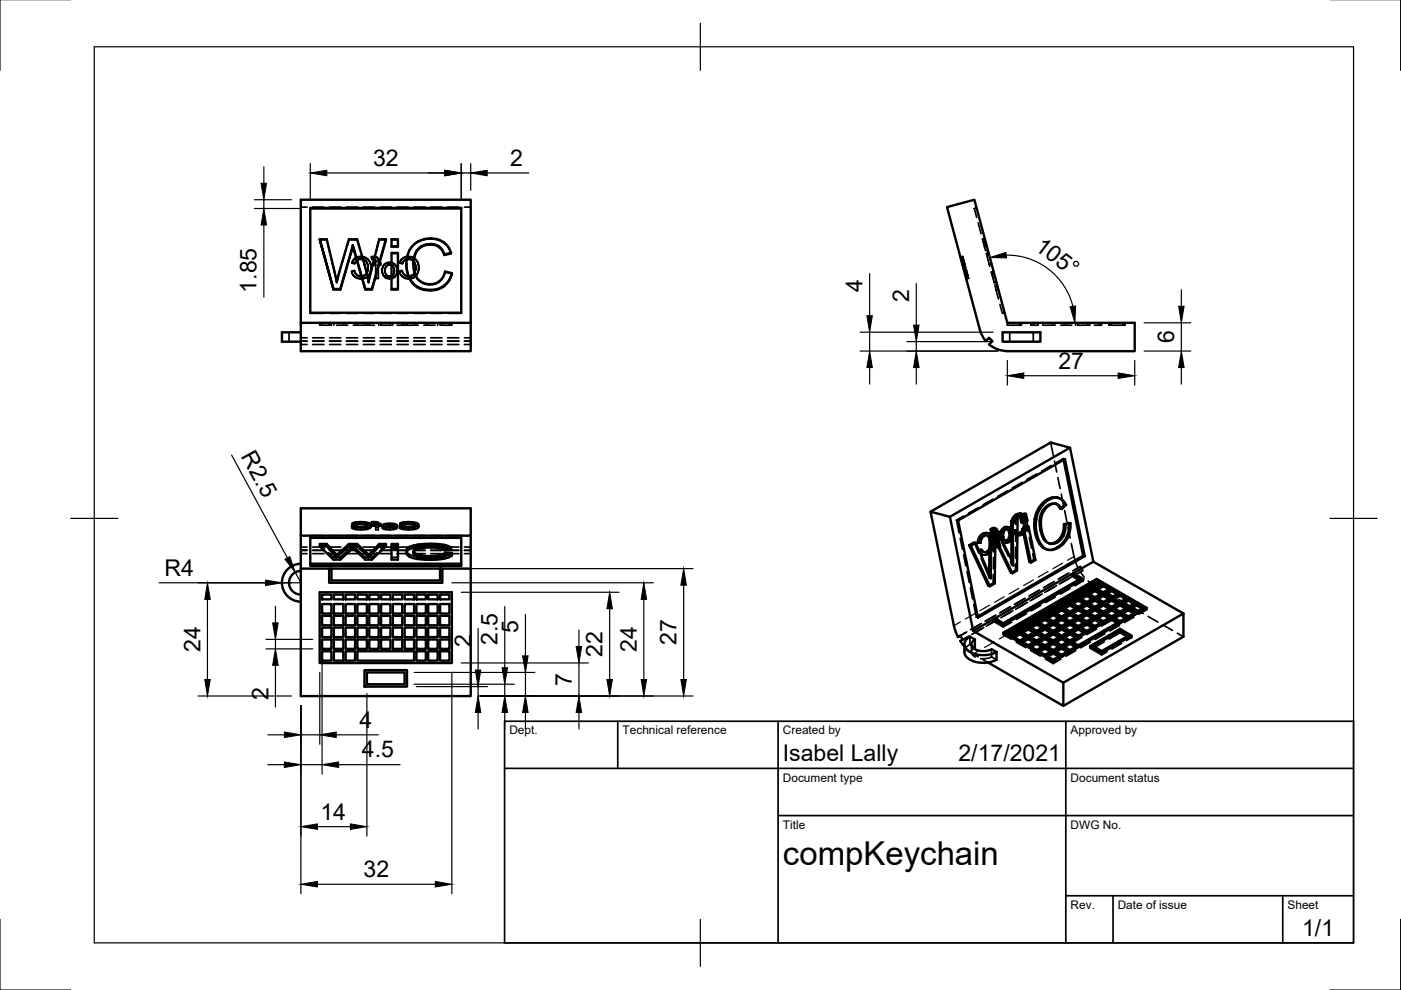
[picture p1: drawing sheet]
<svg xmlns="http://www.w3.org/2000/svg" width="297mm" height="210mm" viewBox="0 0 297 210" stroke-linecap="round" stroke-linejoin="round" font-family="sans-serif">
<defs><g id="words">
<text font-size="7" x="166" y="183.4">compKeychain</text>
<g font-size="4.9">
<text x="79.1" y="35.1">32</text>
<text x="108.1" y="35.2">2</text>
<text x="219.2" y="52.7" transform="rotate(38 219.2 52.7)">105°</text>
<text x="54.4" y="62" transform="rotate(-90 54.4 62)">1.85</text>
<text x="182.9" y="62" transform="rotate(-90 182.9 62)">4</text>
<text x="192.8" y="64.1" transform="rotate(-90 192.8 64.1)">2</text>
<text x="248.9" y="72.8" transform="rotate(-90 248.9 72.8)">6</text>
<text x="224.4" y="78.2">27</text>
<text x="51" y="96.7" transform="rotate(61 51 96.7)">R2.5</text>
<text x="34.9" y="122.1">R4</text>
<text x="99.9" y="137.2" transform="rotate(-90 99.9 137.2)">2</text>
<text x="105.5" y="136.7" transform="rotate(-90 105.5 136.7)">2.5</text>
<text x="109.8" y="134.3" transform="rotate(-90 109.8 134.3)">5</text>
<text x="143.4" y="136.8" transform="rotate(-90 143.4 136.8)">27</text>
<text x="42.5" y="138.2" transform="rotate(-90 42.5 138.2)">24</text>
<text x="127.8" y="139.2" transform="rotate(-90 127.8 139.2)">22</text>
<text x="135" y="138.2" transform="rotate(-90 135 138.2)">24</text>
<text x="56.9" y="148.5" transform="rotate(-90 56.9 148.5)">2</text>
<text x="121.2" y="145.4" transform="rotate(-90 121.2 145.4)">7</text>
<text x="76.2" y="154.3">4</text>
<text x="76.7" y="160.6">4.5</text>
<text x="166" y="161.4">Isabel Lally</text>
<text x="203.2" y="161.4">2/17/2021</text>
<text x="67.9" y="173.8">14</text>
<text x="77.1" y="185.9">32</text>
<text x="276.1" y="198.6">1/1</text>
</g>
<g font-size="2.5">
<text x="108" y="155.7">Dept.</text>
<text x="132" y="155.7">Technical reference</text>
<text x="166" y="155.7">Created by</text>
<text x="227" y="155.7">Approved by</text>
<text x="166" y="165.7">Document type</text>
<text x="227" y="165.7">Document status</text>
<text x="166" y="175.7">Title</text>
<text x="227" y="175.7">DWG No.</text>
<text x="227" y="192.7">Rev.</text>
<text x="237" y="192.7">Date of issue</text>
<text x="273" y="192.7">Sheet</text>
</g>
</g></defs>
<!-- layer: Visible -->
<g fill="none" stroke="#000" stroke-width=".51">
<path d="M63.8 42.3h36v32.2h-36zM65.8 44.1h32v22.2h-32zM65.8 44.2h32M67.8 50.7l2.9 10.7zM67.8 50.7h1.5l2.1 9.1 2.6-9.1h1.7l2 6.8 .4 2.3 2.3-9.1h1.4l-3 10.7M74.8 52.1l2.6 9.3v-.1h1.4M74.8 52l-2.6 9.4h-1.5M81.8 50.7l-3 10.7h-1.4M83 50.7h1.4v1.6h-1.4zM83 53.6h1.4v7.8h-1.4zM83 52.2h1.4M86.7 58.9l.8 1.2 .9 .8v-.1l1.6 .6 1.3 .1"/>
<path d="M86.7 58.8l-.4-1.6-.2-1.3 .2 1.4 .4 1.6v-.1l.8 1.1 .9 .9M88 53.9l-.3 1.2v1.6l.4 1.6 .5 .9 .7 .6 .8 .3 1.8 .1 1-.4 .7-.6 .5-.8 .3-.8 1.4 .3-.6 1.6-1 1.2M89.2 52.3l-.8 .8-.4 .8-.3 2.1M91.3 51.9l.9 .1 .9 .4v-.1l.7 .7 .4 .9M91.3 51.7l-.9 .1a2.62 2.62 0 0 0-1.7 1.1l-.7 1.1M93.1 52.4l.7 .7 .4 1v-.2l1.4-.3M93.1 52.3l-.9-.5-.9-.1v.2l-1 .1-1.1 .4M94.2 54.1l1.4-.3v-.2l-.5-1.1-1-1.2-1.8-.7-1-.1-1.4 .2-1.2 .5-1.4 1.1-.9 1.7-.3 1.9M95.8 57.9l-.3 .9-.6 1.1a4.1 4.1 0 0 1-3.6 1.7M63.8 70.5h-4v1.9h4M63.8 68.4h36M70.7 61.3h1.5"/>
<path d="M77.4 61.3l-2.6-9.3-2.6 9.4M83 61.3h1.4M94.2 60.6l-1 .5-1.9 .4v.1l-1.5-.2-1.4-.5M207.8 70l-7-26.1 5.8-1.6 7 26.1h27v6.1h-27M207.8 70l.6 1.4 .6 .9 .7-.7 .7 .7-.7 .7 1 .7 1.1 .5 1.8 .2M212.6 70.5h8v1.9h-8zM225.5 97.5l4.1 20.3 .4 .1M226.9 94.9l4.9 24.2M63.8 113.6h36v-5.8h-36v39.8h36v-27h-6v3h-24v-3h-6M63.8 119.5a4 4 0 0 0-4 4.1 4 4 0 0 0 4 4M65.8 114h32v6h-32zM65.8 119.5h32"/>
<path d="M67.8 115.8h1.5v-.5l2.1 2.5M69.3 115.3h-1.5v.5l2.9 2.9h1.5l2.3-2.2a.33 .33 0 0 1 .3-.3 .33 .33 0 0 1 .3 .3l2.3 2.2h1.4l3-2.9M69.3 115.8l2.1 2.5v-.5l.5-.6M74 115.3l-2.1 1.9v.5l-.5 .6M74 115.8h1.7v-.5l2 1.8 .4 .7M75.7 115.3h-1.7v.5l-2.1 1.9M80.4 115.3l-2.3 2.5v.5l-.4-.7-2-1.8M80.4 115.8h1.4v-.5h-1.4v.5l-2.3 2.5M83 115.8h1.4v-.5h-1.4v.9M83 116.2v2.5h1.4v-2.1M83 116.2h1.4M84.4 116.2v.4h-1.4"/>
<path d="M84.4 115.8v.4M86.8 116l-.6 .5 .1 1.1 .8 .6 1 .3 1.9 .2h2.7l2.2-.4 .9-.6M87.7 117l.4 .4M88.1 117.8l1.2 .5v-.5l1.9 .1M88.7 115.5l-1.9 .5v.4l-.5 .4-.2 .4M91.3 115.3l-2.6 .2v.4l-1.9 .5M91.3 115.8l2.8 .2v-.5l1.5 .6v.5l-.4-.3-1.1-.3M93.2 117.7l-2 .2v.5l-1.9-.1M94.1 115.5l-2.8-.2v.5l-2.6 .1M94.4 117.2l1.4 .1v.4h-1.4zM94.4 117.2l-.5 .3-.7 .2v.5l-2 .2M94.4 117.7l-.5 .3-.7 .2"/>
<path d="M95.6 116.6l-1.4 .1-1.4-.5-2.5-.1-1.9 .4-.7 .5v.4l.4 .4v-.4l1.2 .4M99.8 113.6v7M197.3 108.5l25.5-14.7 4.1 1.1-25.5 14.7M203.1 110.4l22.7-13.1 4.2 20.6-22.7 13.1zM205.5 115.6l4 8.6 .4 .1-4.1-8.6-.3-.1 1-.6 .4 .1-1.1 .6M206.9 115.1l3.2 7.5v-2M209.8 113.1l-.1 7.4 .4 .1M210.2 113.2l1.2-.7-.3-.1-1.3 .7 .4 .1-.1 7.4M214.4 110.5l.1 8.4M214.7 110.6l1.1-.6-.4-.1-1 .6 .3 .1 .1 9.3-.9-2.4-2.5-5M215.8 110l-.2 11-.9 .6-.4-.2-3.3-6.7M216.2 109.4l.3 1.4 .4 .1-.3-1.4-.4-.1 1-.5 .3 .1-.9 .5"/>
<path d="M216.8 112.1l1.4 7.1 .4 .1-1.5-7.1-.3-.1 .9-.5h.4l-1 .6M217.5 109l.3 1.3-.9 .6M218.1 111.6l1.4 7.1-.9 .6M219.4 110l-.1 1.6 .2 1.4M219.4 110l.3 .1M219.5 113l.3 1.1 .6 1.2M219.5 113h.3M219.7 110.1l-.1 1.5 .2 1.4M219.8 113l.4 1.3 .5 1.1M220.3 107.5l-.6 1.2-.3 1.3M220.3 107.5l.4 .1M220.4 115.3l.7 .8 1.2 .5"/>
<path d="M220.4 115.3l.3 .1M220.7 107.6l-.6 1-.4 1.5M220.7 115.4l.7 .8 .9 .4M222.1 105.9l-1 .7-.8 .9M222.1 105.9l.3 .1M222.4 106l-1 .8-.7 .8M223.8 114.9l-.7 .3h-.6M223.8 114.9l.4 .1M224.5 105.6l.9 .5 .6 1-.9 .8-.3-.1-.5-.6-.5-.4M224.5 105.6h-1.1l-1 .4M224.5 105.6l-1.2-.2-1.2 .5M225.1 107.9l-.5-.7-.6-.4h-.7l-.7 .3-.8 .6-.6 .8-.5 1.7 .1 2.2 .8 2 .5 .6 .7 .3h.6l.8-.3"/>
<path d="M225.1 113.5l-.5 .8-.8 .6M225.1 113.5l.4 .1M225.5 113.6l-.5 .7-.8 .7M225.6 111.1l-.1 1.3-.4 1.1M225.6 111.1l1.1-.2 .3 .1-1.1 .2zM225.9 111.2l-.1 1.3-.3 1.1M227 111l-.3 2.2-.4 .9-.7 1.1-1.7 1.2-.7 .2h-.9M229.6 117.8l-22.3 12.9M231.8 119.1l-4.2 2.4M231.8 119.1l19.1 11M63.8 121a2.51 2.51 0 0 0-2.5 2.6 2.51 2.51 0 0 0 2.5 2.5M67.8 125.6h28v15h-28z"/>
<path d="M68.3 126.1h2v1h-2zM68.3 128.1h2v2h-2zM68.3 130.6h2v2h-2zM68.3 133.1h2v2h-2zM68.3 135.6h2v2h-2zM68.3 138.1h2v2h-2zM69.8 120.6h.5M70.8 126.1h2v1h-2zM70.8 128.1h2v2h-2zM70.8 135.6h2v2h-2zM70.8 133.1h2v2h-2zM70.8 130.6h2v2h-2z"/>
<path d="M70.8 138.1h2v2h-2zM73.3 126.1h2v1h-2zM73.3 128.1h2v2h-2zM73.3 133.1h2v2h-2zM73.3 135.6h2v2h-2zM73.3 130.6h2v2h-2zM73.3 138.1h2v2h-2zM75.8 126.1h2v1h-2zM75.8 128.1h2v2h-2zM75.8 133.1h2v2h-2zM75.8 135.6h2v2h-2zM75.8 130.6h2v2h-2z"/>
<path d="M75.8 138.1h12v2h-12zM78.3 126.1h2v1h-2zM78.3 128.1h2v2h-2zM78.3 133.1h2v2h-2zM78.3 135.6h2v2h-2zM78.3 130.6h2v2h-2zM80.8 126.1h2v1h-2zM80.8 128.1h2v2h-2zM80.8 133.1h2v2h-2zM80.8 135.6h2v2h-2zM80.8 130.6h2v2h-2zM83.3 126.1h2v1h-2z"/>
<path d="M83.3 128.1h2v2h-2zM83.3 133.1h2v2h-2zM83.3 135.6h2v2h-2zM83.3 130.6h2v2h-2zM85.8 126.1h2v1h-2zM85.8 128.1h2v2h-2zM85.8 133.1h2v2h-2zM85.8 135.6h2v2h-2zM85.8 130.6h2v2h-2zM88.3 126.1h2v1h-2zM88.3 128.1h2v2h-2zM88.3 133.1h2v2h-2z"/>
<path d="M88.3 135.6h2v2h-2zM88.3 130.6h2v2h-2zM88.3 138.1h2v2h-2zM90.8 126.1h2v1h-2zM90.8 128.1h2v2h-2zM90.8 133.1h2v2h-2zM90.8 135.6h2v2h-2zM90.8 130.6h2v2h-2zM90.8 138.1h2v2h-2zM93.3 126.1h2v1h-2zM93.3 138.1h2v2h-2zM93.3 133.1h2v2h-2z"/>
<path d="M93.3 135.6h2v2h-2zM93.3 128.1h2v2h-2zM93.3 130.6h2v2h-2zM93.3 120.6h-23v2.5h23v-2.5h.5M203.1 135.1l.5-.3 .5 .8-.5 .3 .9 1.2M203.1 135.1l-.8-2.4-5-24.2 4.1 1.1 4.9 24.2 19.1 11M203.6 134.8l-.5 .3M204.5 136.6v1.6a2.71 2.71 0 0 0 2.4 2.2l2 .1 1.3-.2 1.1-.4M206.7 135.6v1.6l-.3 .2M206.7 135.6l-1.1-.6a1.71 1.71 0 0 0-1.1 1.6 1.71 1.71 0 0 0 1.1 1.6 6.3 6.3 0 0 0 5.7 0M206.7 135.6a1.08 1.08 0 0 0-.7 1 1.08 1.08 0 0 0 .7 1 3.9 3.9 0 0 0 3.6 0M209.7 120.5v1.2"/>
<path d="M210.2 137.6l1.1 .6v1.7M210.6 131.3l-4.3 2.5M210.6 131.3l2.1 1.2M210.9 131.1l1.8 1M210.9 131.1v.4M210.9 131.1l-.3 .2M212.7 132.1v.4M213.4 134.2l.7 .4M213.4 134.2l-.3 .2M213.4 134.2v.4M214.7 121.6l-3.7-7.6-.1 9.7-1 .6M214.8 135l1.4-.8 1.5 .8v.4"/>
<path d="M214.8 135.4v-.4l1.4 .8M214.8 133.3l.7 .5v.4l-1.4 .8v-.4l1.4-.8 .4 .2v-.4M214.8 133.3l-1.4 .9M215.2 133.6v-.4l.7 .4M216.6 136.4v-.4l1.4 .8M216.6 134l1.4-.8 1.4 .8v.4M216.6 132.3l.7 .4v.5l-1.4 .8M216.6 134l1.4 .8M216.6 134v.4M216.6 132.3l-1.8 1M217 132.1l-.4 .2M217 132.1l.7 .4"/>
<path d="M217 132.1v.4M217.7 132.9l-.4-.2-1.4 .9M218 135.2l1.4 .8v.4M218 135.2l-1.8 1v-.4M218 135.2l-.3-.2-1.5 .8M218.4 137.4v-.4l1.4 .8M218.4 135.4v-.4l1.4 .8M218.4 132.9l1.4-.8 1.4 .8v.4M218.4 131.3l.7 .4v.4l-1.4 .8v-.4l1.4-.8 .3 .2v-.4M218.4 132.9l1.4 .9M218.4 132.9v.4M218.4 131.3l-1.4 .8"/>
<path d="M218.7 131.5v-.4l.7 .4M218.7 131.1l-.3 .2M219.8 134.2l1.4 .8v.4M219.8 134.2l-.4-.2-1.4 .8v.4M219.8 136.2l1.4 .8M219.8 136.2l-1.8 1v-.4M219.8 136.2l-.4-.2-1.4 .8M219.8 134.2l-1.8 1M219.8 135.8v.4M220.1 138.4v-.4l1.5 .8M220.1 131.9l1.5-.8 1.4 .8v.4M220.1 130.3l.7 .4v.4l-1.4 .8"/>
<path d="M220.1 136l-.3 .2M220.1 134l1.5 .8M220.1 131.9v.4M220.1 134v.4M220.1 136v.4M220.1 136l1.5 .8M220.1 134l-.3 .2M220.1 131.9l1.5 .8M220.1 130.3l-1.4 .8M220.5 130.1l-.4 .2M220.5 130.1l.7 .4M220.5 130.1v.4"/>
<path d="M221.2 137l-1.4 .8v.4l1.8-1M221.2 137v.4M221.2 137l.4 .2M221.2 130.9l-.4-.2-1.4 .8M221.6 133.2l1.4 .8v.4M221.6 135.2l1.4 .8v.4M221.6 133.2l-.4-.3-1.4 .9v.4M221.6 137.2l1.4 .8M221.6 135.2l-.4-.2-1.4 .8M221.6 133.2l-1.5 .8M221.6 135.2l-1.5 .8M221.9 133.3v-.4l1.4 .9"/>
<path d="M221.9 137.4v-.4l1.4 .8M221.9 135.4v-.4l1.4 .8M221.9 130.9l1.4-.8 1.4 .8v.4M221.9 129.3l.7 .4v.4l-1.4 .8v-.4l1.4-.8 .4 .2v-.4M221.9 139.1l1.4 .8M221.9 130.9v.4M221.9 139.1v.4M221.9 130.9l1.4 .8M221.9 129.3l-1.4 .8M222.2 129.5v-.4l.8 .4M223 138l-1.4 .8v.4l.3-.1M223 138v.4"/>
<path d="M223 138l.3 .2M223.3 138.2l1.4 .9v.4M223.3 134.2l-.3-.2-1.4 .8v.4M223.3 132.1l1.4 .8v.4M223.3 136.2l-.3-.2-1.4 .8v.4M223.3 136.2l1.4 .8v.4M223.3 134.2l1.4 .8v.4M223.3 132.1l-.3-.2-1.4 .8v.5M223.3 136.2l-1.7 1M223.3 138.2l-1.4 .9M223.3 134.2l-1.7 1M223.3 132.1l-1.7 1.1"/>
<path d="M223.3 133.8v.4M223.3 135.8v.4M223.7 138.4v-.4l1.4 .8M223.7 136.4v-.4l1.4 .8M223.7 129.9l1.4-.8 1.4 .8v.4M223.7 128.3l.7 .4v.4l-1.4 .8M223.7 134l-.4 .2M223.7 131.9l1.4 .8M223.7 129.9v.4M223.7 131.9v.4M223.7 134v.4M223.7 134l1.4 .8"/>
<path d="M223.7 129.9l1.4 .8M223.7 131.9l-.4 .2M223.7 128.3l-1.8 1M224 128.1l-.3 .2M224 128.1l.7 .4M224 128.1v.4M224.7 128.9l-.3-.2-1.4 .8M225.1 137.2l1.4 .8v.4M225.1 138.8v.4l-.4-.1-1.4 .8v.4M225.1 131.1l1.4 .8v.4M225.1 137.2l-.4-.2-1.4 .8v.4M225.1 133.2l1.4 .8v.4"/>
<path d="M225.1 131.1l-.4-.2-1.4 .8v.4M225.1 137.2l-1.8 1M225.1 133.2l-.4-.3-1.4 .9M225.1 131.1l-1.4 .8M225.1 133.2l-1.4 .8M225.1 135.2l1.4 .8M225.1 135.2l-1.8 1M225.1 135.2l-.4-.2-1.4 .8M225.4 131.3v-.4l1.5 .8M225.4 135.4v-.4l1.5 .8M225.4 133.3v-.4l1.5 .9M225.4 128.9l1.5-.8 1.4 .8v.4"/>
<path d="M225.4 127.2l.7 .4v.5l-1.4 .8v-.4l1.4-.9 .4 .3v-.5M225.4 137l1.5 .8M225.4 128.9v.4M225.4 137v.4M225.4 137l-.3 .2M225.4 128.9l1.5 .8M225.4 127.2l-1.4 .9M225.8 127.4v-.4l.7 .4M226.5 136l-1.4 .8v.4M226.5 136v.4M226.5 136l.4 .2M226.9 136.2l1.4 .8v.4"/>
<path d="M226.9 132.1l-.4-.2-1.4 .8v.5M226.9 130.1l1.4 .8v.4M226.9 134.2l1.4 .8v.4M226.9 132.1l1.4 .8v.4M226.9 134.2l-.4-.2-1.4 .8v.4M226.9 130.1l-.4-.2-1.4 .8v.4M226.9 136.2l-1.5 .8M226.9 132.1l-1.8 1.1M226.9 130.1l-1.8 1M226.9 131.7v.4M226.9 133.8v.4M226.9 134.2l-1.8 1"/>
<path d="M227.2 136.4v-.4l1.4 .8M227.2 134.4v-.4l1.4 .8M227.2 127.8l1.4-.8 1.4 .8v.5M227.2 126.2l.7 .4v.4l-1.4 .9M227.2 121.7l-16.3 9.4M227.2 121.7l1.8 1.1M227.2 131.9l-.3 .2M227.2 129.9l1.4 .8M227.2 127.8v.5M227.2 129.9v.4M227.2 131.9v.4M227.2 131.9l1.4 .8"/>
<path d="M227.2 129.9l-.3 .2M227.2 127.8l1.4 .9M227.2 126.2l-1.8 1M227.6 121.5l-.4 .2M227.6 121.5v.4M227.6 126v.4M227.6 121.5l2.1 1.3-17 9.7M227.6 126l-.4 .2M227.6 126l.7 .4M228.3 126.8l-.4-.2-1.4 .8M228.6 129.1l1.4 .8v.4M228.6 131.1l1.4 .8v.4"/>
<path d="M228.6 129.1l-.3-.2-1.4 .8v.4M228.6 129.1l-1.4 .8M228.6 131.1l-.3-.2-1.4 .8M228.6 133.2l-.3-.3-1.4 .9M228.6 133.2l-1.7 1M228.6 133.2l1.4 .8M228.6 131.1l-1.4 .8M229 129.3v-.4l1.4 .8M229 133.3v-.4l1.4 .9M229 131.3v-.4l1.4 .8M229 126.8l1.4-.8 1.4 .8v.4M229 125.2l.7 .4v.4l-1.4 .8v-.4l1.4-.8 .3 .2v-.4"/>
<path d="M229 122.8l-16.3 9.3M229 122.8v.4M229 126.8v.4M229 122.8l.3 .2M229 126.8l1.4 .8M229 125.2l-1.4 .8M229.3 125.4v-.4l.7 .4M230 134l-1.4 .8v.4l-.3-.2-1.4 .8v.4M230 134v.4M230.4 130.1l-.4-.2-1.4 .8v.4M230.4 128.1l1.4 .8v.4M230.4 132.1l1.4 .8v.4"/>
<path d="M230.4 130.1l1.4 .8v.4M230.4 132.1l-.4-.2-1.4 .8v.5M230.4 128.1l-.4-.3-1.4 .9v.4M230.4 130.1l-1.8 1M230.4 128.1l-1.8 1M230.4 129.7v.4M230.4 131.7v.4M230.4 132.1l-1.8 1.1M230.7 132.3v-.4l1.5 .8M230.7 125.8l1.5-.8 1.4 .8v.4M230.7 124.2l.8 .4v.4l-1.5 .8M230.7 129.9l-.3 .2"/>
<path d="M230.7 127.8l1.5 .9M230.7 125.8v.4M230.7 127.8v.5M230.7 129.9v.4M230.7 125.8l1.5 .8M230.7 129.9l1.5 .8M230.7 127.9l-.3 .2M230.7 124.2l-1.7 1M231.1 124l-.4 .2M231.1 124l.7 .4M231.1 124v.4M231.8 137l-.3 .2"/>
<path d="M231.8 137l1.8 1M231.8 137v.4M231.8 124.8l-.3-.2-1.5 .8M232.2 127l1.4 .8v.5M232.2 129.1l1.4 .8v.4M232.2 127l-.4-.2-1.4 .8v.5M232.2 127l-1.5 .8M232.2 129.1l-.4-.2-1.4 .8M232.2 131.1l1.4 .8M232.2 131.1l-1.8 1M232.2 131.1l-.4-.2-1.4 .8M232.2 129.1l-1.5 .8"/>
<path d="M232.5 125.2v-.4l1.4 .8M232.5 127.2v-.4l1.4 .8M232.5 131.3v-.4l1.4 .8M232.5 129.3v-.4l1.4 .8M232.5 123.2l.7 .4v.4l-1.4 .8v-.4l1.4-.8 .7 .4M232.5 122.8l-19.8 11.4 10.6 6.1M232.5 122.8l10.6 6.1-19.8 11.4M232.5 122.8v.4M232.5 123.2l-1.4 .8M233.6 131.9l-1.4 .8v.5l-.4-.3-1.4 .9v.4l-.4-.2M233.6 131.9v.4M233.9 128.1l-.3-.3-1.4 .9v.4"/>
<path d="M233.9 126l1.5 .8v.4M233.9 130.1l1.5 .8v.4M233.9 128.1l1.5 .8v.4M233.9 130.1l-.3-.2-1.4 .8v.4M233.9 126l-.3-.2-1.4 .8v.4M233.9 124l1.5 .8M233.9 126l-1.7 1M233.9 124l-1.4 .8M233.9 128.1l-1.7 1M233.9 127.6v.5M233.9 129.7v.4M233.9 130.1l-1.7 1"/>
<path d="M234.3 130.3v-.4l1.4 .8M234.3 125.8l1.4 .8M234.3 125.8v.4M234.3 127.8v.5M234.3 125.8l-.4 .2M234.3 127.9l-.4 .2M234.3 127.8l1.4 .9M235.4 124.8l-1.5 .8v.4M235.4 124.8l.3 .2M235.4 124.8v.4M235.7 131.1l1.4 .8v.4M235.7 131.1l-.3-.2-1.5 .8v.4l-.3-.2"/>
<path d="M235.7 127l1.4 .8v.5M235.7 127l-.3-.2-1.5 .8M235.7 125l1.4 .8M235.7 125l-1.4 .8M235.7 127l-1.4 .8M235.7 131.1l-8.8 5.1M235.7 129.1l-1.8 1M235.7 129.1l1.4 .8M235.7 129.1l-.3-.2-1.5 .8M236.1 127.2v-.4l1.4 .8M236.1 131.3v-.4l1.4 .8M236.1 129.3v-.4l1.4 .8"/>
<path d="M237.1 125.8l-1.4 .8v.4M237.1 129.9l-1.4 .8v.4M237.1 125.8l.4 .2M237.1 125.8v.4M237.1 129.9v.4M237.1 129.9l.4 .2M237.5 133.8l1.7 1v.4M237.5 133.3l2.4 1.5-6.3 3.6M237.5 126l1.4 .8v.4M237.5 130.1l1.4 .8v.4M237.5 128.1l1.4 .8v.4M237.5 128.1l-.4-.3-1.4 .9v.4"/>
<path d="M237.5 127.6v.5M237.5 133.3v.5M237.5 133.8l-5.7 3.2M237.5 133.3l-6.4 3.7 2.5 1.4M237.5 126l-1.8 1M237.5 130.1l-1.8 1M237.5 128.1l-1.8 1M237.8 128.3v-.5l1.4 .9M237.8 130.3v-.4l1.4 .8M239.2 130.7v.4l-.3-.2-1.4 .8v.4l-.4-.2-8.5 4.9v.4l-.3-.2-1.4 .8v.4l-.4-.2-1.4 .8M239.2 129.1l-.3-.2-1.4 .8v.4M239.2 127l-.3-.2-1.4 .8"/>
<path d="M239.2 127l1.4 .8M239.2 127l-1.7 1.1M239.2 129.1l1.4 .8M239.2 129.1l-1.7 1M239.6 135l-.4-.2-5.6 3.2v.4M239.6 129.3v-.4l1.4 .8M240.6 127.8l-1.4 .9v.4M240.6 127.9l.4 .2M240.6 127.8v.5M240.6 129.9v.4M240.6 129.9l-1.4 .8M241 128.1l-1.8 1"/>
<path d="M241 128.1l1.4 .8M242.4 128.9l-1.4 .8v.4l-.4-.2M242.4 128.9l.4 .2M242.4 128.9v.4M250.9 130.1v4.9l-25.5 14.7M250.9 130.1l-25.5 14.7M77.3 142.1h9v3.5h-9zM77.8 142.6h8v2.5h-8zM209.5 140.5l15.9 9.2v-4.9"/>
</g>
<!-- layer: Hidden -->
<g fill="none" stroke="#000" stroke-width=".36">
<path d="M63.8 43.9h1.3M66.3 43.9h2.4M67.8 50.9h1.5M69.3 50.7l.7 3M69.9 43.9h2.4M70.3 54.9l1.1 5M71.9 58l-.5 1.9v-.1M72.3 56.7l-.4 1.3v-.2M73.3 53.3l-.7 2.3M73.4 43.9h2.4M74 50.7v.2h1.7M74 50.9l-.4 1.2"/>
<path d="M74.5 57.5l.7-.1v.1l-.7 .1M74.6 55.7l.3-.6 .4-.4-.7 1.1M75.2 57.5l.4 .8M75.2 57.4l.4 .8M75.2 55.8l-.6-.1v.1l.6 .1M75.2 58.6l-.4-.4-.3-.7 .2 .6 .5 .7M75.3 54.7l.5-.3h.7v.1l-.7 .1-.5 .2M75.6 58.2l.9 .3v.1l-.7-.1zM75.7 55.1l-.5 .8 .5-.7M75.7 50.7l.6 2.3M76.5 54.9l-.5 .1-.3 .2 .8-.2M76.5 54.4l.9 .1 .2 .3-1.1-.3"/>
<path d="M76.5 59l-.7-.1-.6-.3a1.26 1.26 0 0 0 1.3 .5M76.5 58.5l.8-.2-.2 .2-.6 .1M76.7 54.1l.9 3.4M77 43.9h2.4M77.3 58.3l.6-.6-.2 .4-.4 .3M77.4 55.1l-.9-.2v.1l.9 .3M77.6 54.6l.5 .5 .3 .5-.8-.8M77.7 58.7l-1.2 .3v.1h.6l.6-.3M77.9 57.7l.1-1-.1 1.1M77.9 55.8l-.5-.7 .5 .8M77.9 58.7l.2 1.2M78 56.7l-.1-.9 .1 1"/>
<path d="M78.4 55.4l.3 1.4-.3-1.2M78.4 57.9l-.7 .9 .7-.8M78.7 56.7l-.3 1.3 .3-1.2M78.8 54.4h.5v.1h-.5M78.8 54.9v-.5v.6M79 55.8h.7v-.1h-.7v.4M79.2 54.9h-.4v.1h.4M79.3 54.4h.4l.2 .2-.6-.1M79.4 54.8l-1.3 5.1v-.1M79.5 55l-.3-.1v.1l.3 .1M79.7 55.5l-.2-.5 .2 .7M79.7 58.9h.5"/>
<path d="M79.9 54.5l.3 .5-.3-.4M80.2 55v.5M80.2 54.8v1h.5M80.2 55.7h.5v.5h-.5M80.4 50.7v.2h1.4M80.4 50.9l-.7 2.8M80.6 43.9h2.4M80.7 56.1h-.5v3h-.5v-3h-.7v.1h.7M81 57.3l.2-.8 .3-.5-.4 .8-.1 .6M81.2 58.2l-.2-.9 .2 1.1M81.5 56l.5-.3 .6-.1v.1l-.6 .1-.5 .4M81.6 57.3l.3 1.1-.3-1"/>
<path d="M81.8 58.8l-.6-.6 .2 .5 .4 .2M81.9 58.2l.7 .4v.1l-.7-.3M81.9 56.4l-.2 .5-.1 .5 .3-.9M82.6 56.1l.5 .1 .2 .3-.7-.3zM82.6 56.1l-.5 .1-.2 .3 .7-.3M82.6 58.6l.7-.4-.2 .4-.5 .1M82.6 59l.6-.1 .6-.3v.1l-.6 .4h-.6zM82.6 59l-.8-.2 .3 .3h.5M82.6 55.6l.8 .2 .3 .3-1.1-.4M83 50.9h1.4M83 53.8h1.4M83.3 58.2l.3-.9v.5l-.3 .6"/>
<path d="M83.3 56.5l.3 .9M83.3 56.4l.3 .9M83.7 56l.4 .6 .1 .8-.1-.7-.4-.6M84.2 43.9h2.4M84.2 57.4l-.1 .8-.3 .5M84.2 57.3l-.1 .7-.3 .6M84.7 57.5l.6-.1v.1l-.6 .1M84.8 55.7l.6-1-.6 1.1M85.3 57.5l.5 .8M85.3 57.4l.5 .8M85.3 55.8l-.5-.1v.1l.5 .1M85.4 58.6l-.4-.4-.3-.7 .1 .6 .6 .7"/>
<path d="M85.4 54.7l.6-.3h.6v.1l-.6 .1-.6 .2M85.8 58.2l.8 .3v.1l-.5-.1zM85.8 55.1l-.5 .8 .5-.7M86.6 54.9l-.5 .1-.3 .2 .8-.2M86.6 54.4l.9 .1 .2 .3-1.1-.3M86.6 59l-.7-.1-.5-.3a1.31 1.31 0 0 0 1.2 .5M86.6 58.5l.8-.2-.2 .2-.6 .1M86.8 53.2l-.5 1.3-.2 1.5M87.4 58.3l.6-.6-.2 .4-.4 .3M87.5 55.1l-.9-.2v.1l.9 .3M87.7 55.9l.1 1.5 .3 1M87.7 56h.1"/>
<path d="M87.7 54.6l.5 .4 .3 .6-.8-.8M87.7 43.9h2.4M87.8 58.7l-1.2 .3v.1h.6l.6-.3M88 57.7l.1-1-.1 1.1M88 55.8l-.5-.7 .5 .8M88.1 58.3l.5 1 .7 .6M88.1 56.7l-.1-.9 .1 1M88.5 55.4l.3 1.4-.3-1.2M88.5 57.9l-.7 .9 .7-.8M88.7 51.3l-1 .7-.9 1.2v-.2M88.8 56.7l-.3 1.3 .3-1.2M89.3 59.8v.1l.8 .4 1.1 .1"/>
<path d="M91.3 50.7l-1.1 .1-1.5 .5v-.1M91.3 50.5v.2l1.5 .2 1.3 .6M91.3 43.9h2.4M93.2 59.7l-1.1 .6-.9 .1v-.1M94.1 51.3l1.1 1.4 .4 1.1M94.4 57.6v.1l1.4 .4M94.4 57.7l-.4 1.1-.8 .9v-.1M94.9 43.9h2.4M98.5 43.9h1.3M203.6 54.5l.5-.1 .1 .3M203.7 54.8l.5-.1 .2 1-.4 .1 .4-.1 .1 .1M204.1 54.4l-.5 .1"/>
<path d="M204.2 54.5l-.5 .1M204.2 54.6l-.5 .2M204.2 54.8l-.4 .2M204.3 54.9l-.5 .1M204.3 55l-.5 .1M204.3 55.1l-.5 .2M204.3 55.1l-.5 .1M204.4 55.4l-.5 .2M204.4 57.5l.5-.1 .1 .1M204.4 55.6l-.4 .1M204.5 57.6l.5-.1 .3 1.1M204.5 55.8l.2 .9-.5 .1 .5-.1 .2 .7"/>
<path d="M204.5 55.8l-.5 .1M204.5 56l-.5 .1M204.6 56l-.5 .2 .5-.1M204.6 56.1l-.5 .1M204.6 56.4l-.4 .1 .4-.1M204.7 58.7l.6-.1 .1 .4-.5 .1M204.9 57.3l-.5 .1M205 57.7l-.5 .1M205 57.9l-.4 .1M205.1 58.2l-.4 .2 .4-.2M205.2 58.3l-.5 .1M205.2 58.5l-.5 .1"/>
<path d="M205.3 58.7l-.5 .1M205.3 58.8l-.5 .1M205.3 58.9l-.4 .2M207.1 44.1l-.5 .1 .5 1.9M207.4 47.3l.6 2.3M208.3 50.7l.6 2.3M208.8 50.5l-.5 .2M208.8 50.7l-.5 .2M209 51.2l-.5 .1M209 51.3l-.5 .2M209.1 51.7l-.5 .2M209.2 52l-.5 .1"/>
<path d="M209.2 52.2l-.5 .1M209.2 52.3l-.4 .1 .5-.1M209.2 54.2l.6 2.3M209.4 53l-.4 .2M209.6 53.6l-.5 .2 .5-.2M209.7 53.9l-.5 .1M209.7 53.9l-.5 .2M210.2 57.6l.6 2.3M210.2 55.9l-.5 .1M210.7 57.6l-.5 .1M210.7 57.8l-.5 .2M210.8 57.9l-.5 .2"/>
<path d="M210.8 58.3l-.4 .1M211 58.8l-.5 .1M211.2 59.6l-.5 .1M211.2 59.8l-.4 .1M211.3 59.8l-.5 .1M61.3 70.5v1.9M63.8 72.3h1.3M63.8 71.6h1.3M63.8 73h1.3M65.8 66.3v.1h2.9M66.3 72.3h2.4M66.3 71.6h2.4"/>
<path d="M66.3 73h2.4M67.8 68.4v.6h2.3M68.3 68.4v.6M69.8 68.4v.6M69.9 66.4h2.4M69.9 72.3h2.4M69.9 71.6h2.4M69.9 73h2.4M70.3 68.4v.6M70.8 68.4v.6M71.4 69h2.3M72.8 68.4v.6"/>
<path d="M73.3 68.4v.6M73.4 66.4h2.4M73.4 72.3h2.4M73.4 71.6h2.4M73.4 73h2.4M74.9 69h4.5M75.3 68.4v.6M75.8 68.4v.6M77 66.4h2.4M77 72.3h2.4M77 71.6h2.4M77 73h2.4"/>
<path d="M77.3 68.4v.6M77.8 68.4v.6M78.3 68.4v.6M80.3 68.4v.6M80.6 66.4h2.4M80.6 69h2.4M80.6 72.3h2.4M80.6 71.6h2.4M80.6 73h2.4M80.8 68.4v.6M82.8 68.4v.6M83.3 68.4v.6"/>
<path d="M84.2 66.4h2.4M84.2 72.3h2.4M84.2 71.6h2.4M84.2 73h2.4M85.3 68.4v.6M85.8 68.4v.6M86.3 68.4v.6h-2.1M86.3 69h2.4M87.7 66.4h2.4M87.7 72.3h2.4M87.7 71.6h2.4M87.7 73h2.4"/>
<path d="M87.8 68.4v.6M88.3 68.4v.6M89.9 69h2.3M90.3 68.4v.6M90.8 68.4v.6M91.3 66.4h2.4M91.3 72.3h2.4M91.3 71.6h2.4M91.3 73h2.4M92.8 68.4v.6M93.3 68.4v.6M93.8 68.4v.6"/>
<path d="M94.9 72.3h2.4M94.9 71.6h2.4M94.9 73h2.4M95.3 68.4v.6M95.8 68.4v.6h-2.4M97.8 66.3v.1h-2.9M98.5 72.3h1.3M98.5 71.6h1.3M98.5 73h1.3M211.1 61.1l.6 2.3M211.4 60.3l-.5 .1M211.5 60.6l-.5 .1"/>
<path d="M211.5 60.8l-.5 .1M211.6 61.3l-.4 .1M211.7 61.5l-.5 .1M212 64.5l.5 1.9 .5-.1M213.6 68.4v.6h3v-.6M214.1 70.5v1.9M216.1 68.4v.6M218.6 68.4v.6h1.5M219.1 68.4v.6M219.1 70.5v1.9M220.1 68.4v.6M221.1 68.4v.6"/>
<path d="M221.3 69h2.4M223.1 68.4v.6M223.6 68.4v.6M224.9 69h2.4M225.6 68.4v.6M226.1 68.4v.6M228.1 68.4v.6M228.5 69h2.3M228.6 68.4v.6M230.6 68.4v.6M231.1 68.4v.6M233.1 68.4v.6"/>
<path d="M233.6 68.4v.6h-1.6M235.1 68.4v.6h3.5v-.6M235.6 68.4v.6M238.1 68.4v.6M222.8 93.8l.5 2.8M222.9 98.7l-2.1 1.2M223.6 97.7l.4 2.4M225.4 97.2l-1.5 .9M225.8 97.3l-.4-.1 .1 .3M63.8 117.4h1.3M63.8 116h1.3M65.1 116.7h-1.3h1.3"/>
<path d="M66.3 117.4h2.4M66.3 116.7h2.4M66.3 116h2.4M67.8 115.3l1 1M68.7 113.6h-2.9v.4M69.7 117.2l1 1M69.9 113.6h2.4M69.9 117.4h2.4M69.9 116.7h2.4M69.9 116h2.4M70.7 118.2h1.5v.5M70.7 118.2v.5"/>
<path d="M73.4 113.6h2.4M73.4 117.4h2.4M73.4 116.7h2.4M73.4 116h2.4M74.5 111.5l.7-.1v.5h-.7M74.6 111l.7-.3v.5l-.7 .3M74.8 115.7l2.6 2.5v.5M74.8 116.2v-.5l-2.6 2.5M75.2 111.4l.4 .2M75.2 111.9l.4 .2M75.2 111h-.6v.5h.6M75.2 111.8l-.7-.3v.4l.7 .3"/>
<path d="M75.3 110.7l1.2-.1v.5l-1.2 .1M75.6 111.6l.9 .1v.5l-.9-.1zM75.7 110.8l-.5 .2v.5l.5-.2M76.5 110.8h-.8v.5l.8-.1M76.5 110.6l1.1 .1v.5l-1.1-.1M76.5 111.9l-1.3-.1v.4l1.3 .1M76.5 111.7h.8v.5h-.8M77 113.6h2.4M77 117.4h2.4M77 116.7h2.4M77 116h2.4M77.3 111.7l.6-.2v.5l-.6 .2"/>
<path d="M77.4 110.8h-.9v.4l.9 .1M77.4 118.2h1.4v.5M77.6 110.7l.8 .2v.5l-.8-.2M77.7 111.8l-1.2 .1v.4h1.2M77.9 111.5l.1-.3v.6l-.1 .2M77.9 111l-.5-.2v.5l.5 .2M78 111.2l-.1-.2 .1 .7M78.4 110.9l.2 .2 .1 .6-.3-.3M78.4 111.5l-.7 .3v.5l.7-.3M78.7 111.2l-.3 .3v.5l.3-.3M78.8 110.6h.5v.5h-.5M78.8 110.8v-.2v.6"/>
<path d="M79 111.1h.7M79 111.5h.7M79.2 110.8h-.4v.4h.4M79.3 110.6l.6 .1v.4h-.6M79.5 110.8h-.3v.4l.3 .1M79.7 111.5v.8h.5v-.7M79.7 111h-.7v.6h.7M79.7 111.4l-.2-.6 .2 .7M79.7 111.8h.5M79.9 110.7h.3v.5l-.3-.1M79.9 117.2l-1.1 1M80.2 110.7v.7v-.2"/>
<path d="M80.2 111h.5v.5h-.5M80.2 111.5h.5M80.2 111.1h.5M80.2 111.4v.1M80.6 113.6h2.4M80.6 117.4h2.4M80.6 116.7h2.4M80.6 116h2.4M81 111.4l.5-.3v.4l-.5 .4M81.2 111.6l-.2-.2v.6l.2 .1M81.5 111.1l1.1-.2v.5l-1.1 .1M81.6 111.4l.3 .2v.5l-.3-.2"/>
<path d="M81.8 111.8l-.6-.2v.5l.6 .2M81.8 115.3l-1 1M81.9 111.2l-.3 .1v.6l.3-.3 .7 .1v.5l-.7-.1M82.6 110.9l1.1 .1v.5h-1.1l.7 .1v-.4M82.6 111.7l.7-.1v.5l-.7 .1v.1l1.2-.1v-.5M83 115.7h1.4M83 116.1h1.4M83 118.2h1.4M83.3 111.2h-1.4v.4l.7-.1M83.3 111.2l.3 .2M83.6 111.9l-.3-.3 .3-.2v.5l-.3 .2M83.7 111l.4 .2 .1 .7-.5-.4"/>
<path d="M83.8 111.7l-2 .1v.5h.8M84.2 113.6h2.4M84.2 117.4h2.4M84.2 116.7h2.4M84.2 116h2.4M84.2 111.4l-.4 .3M84.2 111.9l-.4 .3M84.7 111.5l.6-.1v.5h-.6M84.8 111l.6-.3v.5l-.6 .3M85.3 111.4l.5 .2M85.3 111.9l.5 .2M85.3 111h-.5v.5h.5"/>
<path d="M85.4 111.8l-.7-.3v.4l.7 .3M85.4 110.7l1.2-.1v.5l-1.2 .1M85.8 111.6l.8 .1v.5l-.8-.1zM85.8 110.8l-.5 .2v.5l.5-.2M86.1 116.7l.2 .4 .4 .4v.5M86.6 110.8h-.8v.5l.8-.1M86.6 110.6l1.1 .1v.5l-1.1-.1M86.6 111.9l-1.2-.1v.4l1.2 .1M86.6 111.7h.8v.5h-.8M86.7 117.5l1.7 .5v.5M87.4 111.7l.6-.2v.5l-.6 .2M87.5 110.8h-.9v.4l.9 .1"/>
<path d="M87.7 117v-.3v.5M87.7 110.7l.8 .2v.5l-.8-.2M87.7 113.6h2.4M87.7 117.4h2.4M87.7 116.7h2.4M87.7 116h2.4M87.8 111.8l-1.2 .1v.4h1.2M88 111.5l.1-.3v.6l-.1 .2M88 116.2l1.2-.4v.4M88 116.7v-.5l-.3 .5M88 111l-.5-.2v.5l.5 .2M88.1 111.2l-.1-.2 .1 .7"/>
<path d="M88.4 118l2.9 .2v.5M88.5 110.9l.3 .2v.6l-.3-.3M88.5 111.5l-.7 .3v.5l.7-.3M88.8 111.2l-.3 .3v.5l.3-.3M89.2 115.8l2.1-.2v.5M91.3 118.2l2.9-.2v.4M91.3 115.6l1.8 .2v.4M91.3 113.6h2.4M91.3 117.4h2.4M91.3 116.7h2.4M91.3 116h2.4M93.1 115.8l1.1 .4v.5"/>
<path d="M94.9 113.6h2.9v.4M94.9 117.4h2.4M94.9 116.7h2.4M94.9 116h2.4M95.6 116.1l-1.4 .1M95.8 117.3l-.6 .4-1 .3M98.5 117.4h1.3M98.5 116.7h1.3M98.5 116h1.3M202.8 110.3l.5 2.7M202.8 110.3l.3 .1M203.6 114.1l.5 2.4"/>
<path d="M204.3 117.7l.5 2.3M204.3 109.4l-1.5 .9M206.5 115l1 2.3M207.2 115.1l.5-.1 .3 .1zM207.4 107.6l-2.1 1.2M207.5 113.9l-.3 1.2M207.5 113.9l.4 .1M207.5 116.8l.7 .8M207.5 116.8l.4-.4 .4 .1-.4 .4zM207.9 116.9l.7 .8M207.9 114l-.3 1.2M207.9 114.1l-.2 .9"/>
<path d="M207.9 114.1l.3 .1M207.9 116.4l.5 .6M208 118.4l1.7 4.1M208.2 114.2l-.2 .9M208.2 117.6l.4 .1M208.3 116.5l.5 .6M208.3 113.1l-.8 .8M208.3 113.1l.3 .1M208.4 113.6l-.5 .5M208.4 113.6l.3 .1M208.4 117l.4 .1M208.6 113.2l-.7 .8"/>
<path d="M208.7 113.7l-.5 .5M209.1 113.5l-.7 .1M209.1 113.5l.4 .4M209.1 113.5l.3 .1M209.1 116.9l-.7 .1M209.1 116.9l.3 .1M209.1 112.9l.7 .4M209.1 112.9l-.8 .2M209.1 112.9l.4 .1M209.2 117.4l-.5 .2h-.5M209.2 117.4l.3 .1M209.3 113h.3"/>
<path d="M209.4 113.6l-.7 .1M209.4 113.6l.5 .4M209.4 117l-.6 .1M209.5 113l.7 .4M209.5 113l-.9 .2M209.5 117.5l-.5 .2h-.4M209.5 113.9l.3 .7M209.5 113.9l.4 .1M209.6 116.4l-.5 .5M209.6 116.4l.4 .1M209.8 114.6l.1 1M209.8 114.6l.3 .1"/>
<path d="M209.8 113.3l.4 1.1M209.8 113.3l.4 .1M209.9 115.6l-.3 .8M209.9 115.6l.3 .1M209.9 114l.2 .7M209.9 112.2l.3 .1 .2 .4h-.3zM210 116.5l-.6 .5M210 116.7l-.8 .7M210 116.7h.3M210.1 114.7l.1 1M210.2 113.4l.4 1M210.2 115.7l-.2 .8"/>
<path d="M210.2 114.4l.1 1.2M210.2 114.4h.4M210.3 112l-.4 .2M210.3 112l.3 .1M210.3 112.5l-.2 .2M210.3 112.5l.3 .1M210.3 116.7l-.8 .8M210.3 115.6l-.3 1.1M210.3 115.6l.4 .1M210.3 113.3l.1 .4M210.5 105.8l-2.1 1.2M210.6 112.5h-.3"/>
<path d="M210.6 112.5l.2 .5M210.6 112.5h.3M210.6 114.4l.1 1.3M210.6 112.1l-.4 .2M210.6 112.6l-.2 .1M210.7 115.7l-.4 1M210.7 113.4l-.4-.1 .5-.3 .3 .1-.4 .3v.4M210.7 118.2l-.1 2.4M210.7 113.9v3.1M210.7 113.9l.3 .8M210.7 113.9l.3 .1M210.7 111.9l.3 .2"/>
<path d="M210.7 111.9l-.4 .1M210.7 111.9l.4 .1M210.9 113.4l-.5 .3 .3 .1 .5-.3M210.9 113.4l.3 .1 .5 2.7-.3-.1zM210.9 112.5l-.3 .1M210.9 112.5l.2 .6M211 112.1l.2 .7 .3 .1-.2-.7M211 112.1l.3 .1M211.1 112l.2 .2M211.1 112l-.5 .1M211.1 112.4l.8 1.6M211.5 112.6l-.3 .2"/>
<path d="M211.6 113l-.3 .2M211.8 115.8l-.4 .3M211.9 112.7l-.4-.1 .1 .4 .4 .1-.1-.4-.4 .2M212 113.1l-.4 .2 .5 2.6-.3-.1-.5-2.6 .3 .1M212 114l.4 .8M212 114h.4M212.1 112.6l-.1 1.4M212.1 115.9l-.4 .3M212.1 112.6l.4 .1M212.4 114l.3 .9M212.4 114.8l.5 .3M212.4 114.8l.3 .1"/>
<path d="M212.4 115.1l1.4 2.9M212.5 112.7l-.1 1.3M212.5 113.7l.4 .8M212.5 113.7l.3 .1M212.5 112.8v.9M212.5 112.8l.3 .1M212.7 114.9l.5 .3M212.8 115.1h.3M212.8 113.8l.4 .8M212.8 112.9v.9M212.9 111.8l-.5 .3-.3 .5M212.9 114.5h.5"/>
<path d="M212.9 111.8l.3 .1M212.9 114.5l.3 .1M212.9 115.1l.3 .1M212.9 112.2l-.4 .6M212.9 112.2h.6M212.9 112.2l.4 .1M213 114.6l.4 .1M213.2 111.9l-.5 .3-.2 .5M213.2 114.6h.6M213.3 112.3l-.5 .6M213.3 112.1l.4 .1M213.4 114.5l.4 .1"/>
<path d="M213.5 114.9l-.6 .2M213.5 112.2l.4 .8M213.5 114.9l.3 .1M213.5 112.2l.3 .1M213.6 104l-2.1 1.2M213.7 111.7l.3 .1M213.7 111.7l.4 .5 .2 .5M213.7 111.7l-.8 .1M213.8 115l-.6 .2M213.8 112.3l.4 .7M213.8 113.9l-.4 .6M213.8 112.3h-.5"/>
<path d="M213.8 113.9l.4 .1M213.9 113l-.1 .9M213.9 113h.3M214 111.8l.4 .4 .2 .6M214 111.8l-.4-.1-.4 .2M214.2 114l-.4 .6M214.2 119.1l.3 .7M214.2 114.1l-.7 .8M214.2 113v1M214.2 114.1h.4M214.3 112.7l-.1 1.4M214.3 112.7l.3 .1"/>
<path d="M214.4 111l.8-.1zM214.5 118.9v.9M214.5 119.8l.3 .1M214.6 114.1l-.3 .5-.5 .4M214.6 112.8v1.3M214.7 109.8l-.3 1.2M214.7 109.8l.3 .1M214.7 112.7l.7 .8M214.7 112.7l.4-.4 .3 .1-.4 .4zM215 112.8l.3 .5 .4 .3M215 109.9l-.3 1.2M215 110l-.2 .9"/>
<path d="M215 110l.4 .1M215.1 112.3l.5 .6M215.3 119.6v1.3M215.3 116v2.4M215.4 110.1l-.2 .8M215.4 112.4l-.1 2.4M215.4 113.5l.3 .1M215.4 112.4l.5 .6M215.4 109.9v1.3M215.4 109l-.7 .8M215.4 109l.4 .1M215.5 109.5l-.5 .5"/>
<path d="M215.5 109.5l.4 .1M215.6 112.9l.3 .1M215.8 109.1l-.8 .8M215.9 109.6l-.5 .5M216.2 109.3l-.7 .2M216.2 109.3l.5 .5M216.2 109.3l.4 .1M216.3 112.8l-.7 .1M216.3 112.8l.3 .1M216.3 108.8l.7 .4M216.3 108.8l-.9 .2M216.3 108.8l.3 .1"/>
<path d="M216.3 113.3l-.5 .2h-.4M216.3 113.3l.4 .1M216.4 108.8l.4 .1M216.6 109.4l-.7 .2M216.6 109.4l.4 .4M216.6 112.9l-.7 .1M216.6 108.9l.7 .4M216.6 108.9l-.8 .2M216.7 113.4l-.5 .2h-.5M216.7 109.8l.3 .7M216.7 102.3l-2.1 1.2M216.7 109.8h.3"/>
<path d="M216.8 112.3l-.5 .5M216.8 112.3l.3 .1M217 110.5v1M217 110.5l.3 .1M217 109.2l.4 1.1M217 109.2l.3 .1M217 111.5l-.2 .8M217 111.5l.4 .1M217 109.8l.3 .8M217.1 112.4l-.5 .5M217.1 112.5l-.8 .8M217.1 112.5l.4 .1"/>
<path d="M217.2 108.9l.3 1.4M217.3 110.6l.1 1M217.3 109.3l.5 1M217.4 111.6l-.3 .8M217.4 110.3l.1 1.2M217.4 110.3h.4M217.5 112.6l-.8 .8M217.5 111.5l-.4 1M217.5 111.5h.3M217.7 111.6l.3 1.2M217.8 110.3v1.2M217.8 111.5l-.3 1.1"/>
<path d="M217.8 110.3h-.3l-1 .5M218.2 113.9l.5 2.4M218.9 117.4l.3 1.2M219.5 118.7l-.3-.1-1 .6M219.8 100.5l-2.1 1.2M220.4 110.3l.1 2M220.4 110.3l.3 .1M220.5 112.3l.7 2.1M220.5 112.3l.3 .1M220.9 108.4l-.4 1-.1 .9M220.9 108.4l.3 .1M221.2 114.4l.6 .6 .6 .2"/>
<path d="M221.2 114.4h.4M222.3 107l-.9 .7-.5 .7M222.3 107l.3 .1M222.4 115.2h.1M222.4 115.2l.4 .1M223.7 106.7h-.7l-.7 .3M223.7 106.7l.1 .1M223.7 106.7l.3 .1M224.1 116l-1.2 .5h-.9M224.1 116l.4 .1M224.2 105.5l.9 .6 .6 .9M224.3 101.3l.5 2.3"/>
<path d="M225 104.7l.5 2.4M225.7 108.2l.5 2.4M226 114l-.8 1.2-1.1 .8M226 114l.3 .1M226 107.1l-.3-.1-.9 .8M226.4 111.8l.5 2.3M226.7 110.9l-.1 1.3-.6 1.8M227.1 115.2l.8 3.4 .7 1.8M204.5 137.1l1.3 1.3 1.6 .9M204.7 134.1l-1.1 .7M205 135.1l-1.4 .8M205 134l-1.4 .8"/>
<path d="M205 121.2l.5 2.3M205.5 134.8l-1.4 .8M205.6 136.6l-.8 .8-.3 .9M205.6 136.6l1.1 .6M205.6 135v1.6M205.7 124.6l.5 2.4M206 136.6v1.7M206.4 137.4a1.06 1.06 0 0 0-.4 1.1 1.06 1.06 0 0 0 .8 .8M206.5 128.2l.5 2.7M207 130.9l.3 .1M207.3 130.7l-.3 .2M208.1 132.2l-2.3 1.3"/>
<path d="M208.1 133.3l-2.1 1.2M208.4 139.9l1.1 .6M208.6 133.1l-2.1 1.2M209.7 121.7v.8M209.7 122.5l.4 .1M210.2 139.3l-1.1 .3-1.2 .1M210.2 139.3l1.1 .6M210.2 137.6v1.7M210.6 131.7l2.1 1.2v-.4M210.6 131.3v.4l.3-.2 1.8 1M210.6 121.8v1.8M210.9 123.7l-.3-.1-1.1 .6"/>
<path d="M210.9 130.5l-2 1.2M211.2 130.4l-2.1 1.2M211.2 131.6l-2.1 1.2M211.7 131.3l-2.1 1.2M212.7 134.2v.4l.4-.2M212.7 134.6l1.7 .9M213.4 134.2l1.4-.9v.5l-1.4 .8 .7 .4M214.1 131.7l-1.4 .8M214.3 128.6l-2.4 1.4M214.3 129.8l-2.1 1.2M214.5 131.9l-1.8 1M214.8 129.5l-2.1 1.2"/>
<path d="M214.8 133.8l.7 .4M215.2 133.2l1.4-.9v.4l-1.4 .9 .3 .2M215.4 136.1l2.1 1.2M215.6 121l-.3-.1-1 .5M216.2 134.6l1.5 .8-1.1 .6M216.2 134.2v.4l-1.4 .8 1.4 .8M216.6 132.7l.7 .5M217 132.1l1.4-.8v.4l-1.4 .8 .3 .2M217.1 127l-2 1.2M217.2 129.9l-2 1.2M217.4 126.8l-2.1 1.2M217.4 128l-2.1 1.2"/>
<path d="M217.6 130.1l-2.1 1.2M217.9 127.7l-2.1 1.2M218 135.6l1.4 .8-1 .6M218 135.2v.4l-1.4 .8 1.4 .8M218 133.6l1.4 .8-1 .6M218 133.2v.4l-1.4 .8 1.1 .6M218.4 131.7l.7 .4M218.5 137.9l2.1 1.2M218.7 131.1l1.4-.8v.4l-1.4 .8 .4 .2M219.8 136.2v.4l-1.4 .8 1.4 .8M219.8 134.6l1.4 .8-1.1 .6M219.8 134.2v.4l-1.4 .8 1 .6"/>
<path d="M219.8 132.5l1.4 .8-1.1 .7M219.8 132.1v.4l-1.4 .8 1 .7M219.8 136.6l1.4 .8-1.1 .6M220.1 130.7l.7 .4M220.2 125.2l-2.1 1.2M220.3 128.2l-2 1.1M220.5 125.1l-2.1 1.2M220.5 130.1l1.4-.8v.4l-1.4 .8 .3 .2M220.7 128.3l-2.1 1.2M221 125.9l-2.6 1.5M221.6 137.2v.4l-1.5 .8 1.5 .8M221.6 133.6l1.4 .8-1.1 .6"/>
<path d="M221.6 133.2v.4l-1.5 .8 1.1 .6M221.6 135.6l1.4 .8-1.1 .6M221.6 135.2v.4l-1.5 .8 1.1 .6M221.6 131.5l1.4 .8-1.1 .6M221.6 131.1v.4l-1.5 .8 1.1 .6M221.6 137.6l1.4 .8-1.1 .7M221.6 139.7l1.7 1M221.9 129.7l.7 .4M222.2 129.1l1.5-.8v.4l-1.5 .8 .4 .2M223.3 138.7l1.4 .8-1.4 .8M223.3 138.2v.5l-1.4 .8 1.4 .8M223.3 132.5l1.4 .8-1 .7"/>
<path d="M223.3 132.1v.4l-1.4 .8 1.1 .7M223.3 136.6l-1.4 .8 1.1 .6M223.3 136.2v.4l1.4 .8-1 .6M223.3 134.6l1.4 .8-1 .6M223.3 134.2v.4l-1.4 .8 1.1 .6M223.3 130.5l1.4 .8-1 .6M223.3 130.1v.4l-1.4 .8 1.1 .6M223.3 123.4l-2.1 1.2M223.3 134.2h.1M223.3 138.2h.1M223.3 136.2h.1M223.3 132.1h.1"/>
<path d="M223.4 126.4l-2 1.2M223.6 124.4l-2.1 1.2M223.6 123.3l-2.1 1.2M223.7 128.7l.7 .4M223.8 126.6l-2.1 1.2M224 128.1l1.4-.9v.4l-1.4 .9 .4 .2M224 124.1l-2 1.2M225 139.7l-1.7 1M225.1 137.6l1.4 .8-1.4 .8M225.1 137.2v.4l-1.4 .8 1 .7M225.1 131.5l1.4 .8-1.1 .6M225.1 131.1v.4l-1.4 .8 1 .6"/>
<path d="M225.1 135.2v.4l-1.4 .8 1 .6M225.1 133.6l1.4 .8-1.1 .6M225.1 133.2v.4l-1.4 .8 1 .6M225.1 129.5l1.4 .8-1.1 .6M225.1 129.1v.4l-1.4 .8 1 .6M225.1 135.6l1.4 .8-1.1 .6M225.4 127.6l.7 .5M225.8 127l1.4-.8v.4l-1.4 .8 .3 .2M226.4 121.6l-2.1 1.2M226.5 124.6l-2 1.2M226.7 122.7l-2.1 1.1M226.7 121.5l-2.1 1.2"/>
<path d="M226.9 136.6l1.4 .8-1.4 .8M226.9 136.2v.4l-1.5 .8 1.1 .6M226.9 130.5l1.4 .8-1.1 .6M226.9 130.1v.4l-1.5 .8 1.1 .6M226.9 134.6l-1.5 .8 1.1 .6M226.9 134.2v.4l1.4 .8-1.1 .6M226.9 132.5l1.4 .8-1.1 .7M226.9 132.1v.4l-1.5 .8 1.1 .7M226.9 128.5l1.4 .8-1.1 .6M226.9 128.1v.4l-1.5 .8 1.1 .6M226.9 124.8l-2.1 1.2M227.2 122.4l-2.1 1.1"/>
<path d="M227.2 122.1l1.8 1.1-1.5 .8M227.2 121.7v.4M227.2 126.6l.7 .4M227.6 121.9l1.4 .9M227.6 126l1.4-.8v.4l-1.4 .8 .3 .2M227.6 122l-.4 .1M228.1 138l-2.1 1.1M228.6 120.4l-1.2 .6M228.6 129.5l1.4 .8-1 .6M228.6 129.1v.4l-1.4 .8 1.1 .6M228.6 133.2v.4l-1.4 .8 1.1 .6M228.6 133.6l1.4 .8-1.4 .8"/>
<path d="M228.6 131.5l1.4 .8-1 .6M228.6 131.1v.4l-1.4 .8 1.1 .6M228.6 127.4l1.4 .9-1 .6M228.6 127v.4l-1.4 .9 1.1 .6M229 125.6l.7 .4M229.1 121.3l.8 1.1M229.1 120.1l-.5 .3M229.1 121.3l-1.4 .8M229.1 120.1l-1.4 .8M229.1 120.1l.5 .9M229.3 123l.4 .2M229.3 125l1.4-.8v.4l-1.4 .8 .4 .2"/>
<path d="M229.4 135.1l-2.2 1.3 1.1 .6M229.6 121l-.5 .3M229.6 121l-1.4 .8M229.7 123.2l-1.8 1M229.7 122.8v.4M230.4 128.5l1.4 .8-1.1 .6M230.4 128.1v.4l-1.4 .8 1 .6M230.4 132.5l-1.4 .8 1 .7M230.4 132.1v.4l1.4 .8-1.4 .9M230.4 130.5l1.4 .8-1.1 .6M230.4 130.1v.4l-1.4 .8 1 .6M230.4 126.4l1.4 .8-1.1 .7"/>
<path d="M230.4 126v.4l-1.4 .8 1 .7M230.7 123.2l2.4 1.5M230.7 124.6l.8 .4M230.8 136l-2.2 1.2M231.1 137v.4M231.1 137.4l2.5 1.4M231.2 136.2l-2.1 1.2M231.5 137.2l-.4 .2M232.2 127.4l1.4 .9-1.1 .6M232.2 127v.4l-1.5 .9 1.1 .6M232.2 131.1v.4l-1.5 .8 1.1 .6M232.2 131.5l1.4 .8-1.4 .9"/>
<path d="M232.2 129.5l1.4 .8-1.1 .6M232.2 129.1v.4l-1.5 .8 1.1 .6M232.2 125.4l1.4 .8-1.1 .6M232.2 125v.4l-1.5 .8 1.1 .6M232.5 133.4l-2.1 1.1M232.5 123.2v.4l-1.4 .8 .4 .2M232.5 123.2l.7 .4M232.5 123.2l-1.4 .8M232.5 123.6l.7 .4M233.9 134.2l-2.1 1.2M233.9 126.4l1.5 .8-1.1 .7M233.9 126v.4l-1.4 .8 1.1 .7"/>
<path d="M233.9 130.5l-1.4 .8 1.1 .6M233.9 130.1v.4l1.5 .8-1.5 .8M233.9 128.5l1.5 .8-1.1 .6M233.9 128.1v.4l-1.4 .8 1.1 .6M233.9 124.4l1.5 .8-1.1 .6M234.1 136.1l-2.3 1.3 1.8 1v.4M234.1 125.3l2.1 1.2M234.1 135.7l-2.3 1.3M234.3 134.4l-2.1 1.2M234.7 138.2l-1.1 .6M235.4 124.8l-1.5-.8v.4l-1.4 .8 1.1 .6M235.7 131.1v.4l1.4 .8-2.2 1.3"/>
<path d="M235.7 129.1v.4l-1.4 .8 1.1 .6M235.7 127.4l1.4 .9-1 .6M235.7 127v.4l-1.4 .9 1.1 .6M235.7 125.4v-.4l1.4 .8M235.7 125.4l-1.4 .8 1.1 .6M235.7 125.4l1.4 .8-1 .6M235.7 129.5l1.4 .8-1 .6M235.7 131.5l-2.2 1.3M235.9 137.1l-2.3 1.3M237.2 127.1l2.1 1.2M237.3 132.6l-2 1.2M237.5 134.2l1.7 1-2.3 1.3"/>
<path d="M237.5 126.4l1.4 .8-1.1 .7M237.5 130.5l-1.4 .8 1 .6M237.5 130.1v.4l1.4 .8-1.4 .8M237.5 128.5l-1.4 .8 1 .6M237.5 128.1v.4l1.4 .8-1.1 .6M237.5 133.8l-2.3 1.3M237.5 133.8l1.7 1M237.5 134.2l-2.3 1.3M237.5 133.8v.4M237.8 136.4l-2.1 1.2M238.9 126.8l-1.4-.8v.4l-1.4 .8 1 .7M239.2 129.5l-1.4 .8 1.1 .6"/>
<path d="M239.2 127.4l1.4 .9-1 .6M239.2 129.5l1.4 .8-1.4 .8M239.2 129.1v.4M239.6 135l.3 .2M239.9 135.2l-1.1 .6M239.9 134.8v.4M240.3 128.9l2.1 1.2M240.5 130.8l-2.1 1.2M240.6 127.9l-1.4-.9v.4l-1.4 .9 1.1 .6M241 128.5l-1.4 .8 1 .6M242.4 128.9l-1.4-.8v.4l1.4 .8-1.4 .8M242.8 129.1l.3 .2"/>
<path d="M243.1 129.3l-1.6 .9M243.1 128.9v.4M243.4 130.7l2.1 1.2M246.5 132.5l2.1 1.2M249.6 134.3l1.3 .7M223.3 140.3v.4"/>
</g>
<!-- layer: Hidden Narrow -->
<g fill="none" stroke="#000" stroke-width=".25">
<path d="M210.7 115.2l.3 .1M210.7 112.8l.4 .1M211.1 112.5l.4 .1M213.2 116.7l.3 .1M225.3 119.4l-2.1 1.2M227.7 118l-1.4 .8M203.6 131.9l-1.4 .8M206.7 130.1l-2 1.2M207.7 137.9l-1.4 .8M209 120.7l.4 .1M209.8 128.3l-2 1.2M210.8 136.1l-2.1 1.2"/>
<path d="M212.9 126.5l-2.1 1.2M213.9 134.3l-2 1.2M216 124.7l-2.1 1.2M217 132.5l-2.1 1.2M219.1 123l-2.1 1.1M220.1 130.7l-2.1 1.2M222.2 121.2l-2.1 1.2M223.2 129l-2.1 1.1M226.3 127.2l-2.1 1.2M229.4 125.4l-2.1 1.2M231.8 124l-1.4 .8"/>
</g>
<!-- layer: Hidden -->
<g fill="#000">
<circle cx="210.9" cy="131.5" r=".18"/>
<circle cx="213.4" cy="134.6" r=".18"/>
<circle cx="214.1" cy="135" r=".18"/>
<circle cx="216.2" cy="136.2" r=".18"/>
<circle cx="216.6" cy="134.4" r=".18"/>
<circle cx="217" cy="132.5" r=".18"/>
<circle cx="218" cy="135.2" r=".18"/>
<circle cx="218" cy="137.2" r=".18"/>
<circle cx="218.4" cy="133.3" r=".18"/>
<circle cx="219.8" cy="138.2" r=".18"/>
<circle cx="219.8" cy="136.2" r=".18"/>
<circle cx="219.8" cy="134.2" r=".18"/>
<circle cx="220.1" cy="132.3" r=".18"/>
<circle cx="220.1" cy="134.4" r=".18"/>
<circle cx="220.1" cy="136.4" r=".18"/>
<circle cx="220.5" cy="130.5" r=".18"/>
<circle cx="221.2" cy="137.4" r=".18"/>
<circle cx="221.6" cy="133.2" r=".18"/>
<circle cx="221.6" cy="135.2" r=".18"/>
<circle cx="221.6" cy="137.2" r=".18"/>
<circle cx="221.6" cy="139.2" r=".18"/>
<circle cx="221.9" cy="131.3" r=".18"/>
<circle cx="221.9" cy="139.5" r=".18"/>
<circle cx="223" cy="138.4" r=".18"/>
<circle cx="223.3" cy="138.2" r=".18"/>
<circle cx="223.3" cy="134.2" r=".18"/>
<circle cx="223.3" cy="136.2" r=".18"/>
<circle cx="223.3" cy="132.1" r=".18"/>
<circle cx="223.7" cy="134.4" r=".18"/>
<circle cx="223.7" cy="130.3" r=".18"/>
<circle cx="223.7" cy="132.3" r=".18"/>
<circle cx="224" cy="128.5" r=".18"/>
<circle cx="225.1" cy="135.2" r=".18"/>
<circle cx="225.1" cy="133.2" r=".18"/>
<circle cx="225.1" cy="137.2" r=".18"/>
<circle cx="225.1" cy="139.2" r=".18"/>
<circle cx="225.4" cy="129.3" r=".18"/>
<circle cx="225.4" cy="137.4" r=".18"/>
<circle cx="226.5" cy="136.4" r=".18"/>
<circle cx="226.9" cy="136.2" r=".18"/>
<circle cx="226.9" cy="138.2" r=".18"/>
<circle cx="226.9" cy="134.2" r=".18"/>
<circle cx="226.9" cy="130.1" r=".18"/>
<circle cx="226.9" cy="132.1" r=".18"/>
<circle cx="227.2" cy="132.3" r=".18"/>
<circle cx="227.2" cy="130.3" r=".18"/>
<circle cx="227.2" cy="128.3" r=".18"/>
<circle cx="227.6" cy="126.4" r=".18"/>
<circle cx="228.6" cy="129.1" r=".18"/>
<circle cx="228.6" cy="133.2" r=".18"/>
<circle cx="228.6" cy="137.2" r=".18"/>
<circle cx="228.6" cy="135.2" r=".18"/>
<circle cx="229" cy="127.2" r=".18"/>
<circle cx="229" cy="123.2" r=".18"/>
<circle cx="230" cy="134.4" r=".18"/>
<circle cx="230.4" cy="130.1" r=".18"/>
<circle cx="230.4" cy="134.2" r=".18"/>
<circle cx="230.4" cy="132.1" r=".18"/>
<circle cx="230.4" cy="128.1" r=".18"/>
<circle cx="230.7" cy="126.2" r=".18"/>
<circle cx="230.7" cy="128.3" r=".18"/>
<circle cx="230.7" cy="130.3" r=".18"/>
<circle cx="231.1" cy="124.4" r=".18"/>
<circle cx="231.8" cy="137.4" r=".18"/>
<circle cx="232.2" cy="129.1" r=".18"/>
<circle cx="232.2" cy="133.2" r=".18"/>
<circle cx="232.2" cy="127" r=".18"/>
<circle cx="233.6" cy="132.3" r=".18"/>
<circle cx="233.9" cy="126" r=".18"/>
<circle cx="233.9" cy="128.1" r=".18"/>
<circle cx="233.9" cy="132.1" r=".18"/>
<circle cx="233.9" cy="130.1" r=".18"/>
<circle cx="234.3" cy="126.2" r=".18"/>
<circle cx="234.3" cy="128.3" r=".18"/>
<circle cx="235.4" cy="125.2" r=".18"/>
<circle cx="235.7" cy="127" r=".18"/>
<circle cx="235.7" cy="129.1" r=".18"/>
<circle cx="237.1" cy="130.3" r=".18"/>
<circle cx="237.1" cy="126.2" r=".18"/>
<circle cx="237.5" cy="128.1" r=".18"/>
<circle cx="237.5" cy="130.1" r=".18"/>
<circle cx="237.5" cy="132.1" r=".18"/>
<circle cx="239.2" cy="129.1" r=".18"/>
<circle cx="240.6" cy="128.3" r=".18"/>
<circle cx="240.6" cy="130.3" r=".18"/>
<circle cx="241" cy="130.1" r=".18"/>
</g>
<!-- layer: Visible Narrow -->
<path d="M211.2 114.9l.3 .1M214.5 117.5l.3 .1" fill="none" stroke="#000" stroke-width=".36"/>
<!-- layer: Border -->
<path d="M0 -.1v15M297 -.1v15M20 9.9h267v190h-267zM148.5 4.9v10M15 109.9h10M282 109.9h10M0 194.9v15h15M148.5 194.9v10M297 194.9v15h-15" fill="none" stroke="#000" stroke-width=".25"/>
<!-- layer: TitleBlock -->
<path d="M107 152.9h180v47h-180zM131 152.9v10M165 152.9v47M226 152.9v47M107 162.9h180M165 172.9h122M226 189.9h61M236 189.9v10M272 189.9v10" fill="none" stroke="#000" stroke-width=".36"/>
<!-- layer: Dimensions -->
<g fill="none" stroke="#000" stroke-width=".25">
<path d="M55.9 35.4v3.5M65.8 34.7v7.4M69.3 36.7h25M97.8 34.7v7.4M97.8 36.7h2M99.8 34.7v5.7M103.3 36.7h8.8M53.9 42.3h7.9M53.9 44.2h9.9M55.9 42.3v1.9M55.9 47.7v15.3M184.4 58v8.9"/>
<path d="M213.3 54.1a14.3 14.3 0 0 1 14.2 10.9M182.4 74.4h29.2M182.4 70.4h28.2M184.4 70.4v4M184.4 77.9v3.5M192.3 72.4h18.3M194.3 60.1v8.8M194.3 72.4v2M194.3 77.9v3.5M213.6 76.4v5.3M217.1 79.7h20M240.6 76.4v5.3"/>
<path d="M242.6 74.4h9.9M242.6 68.4h9.9M250.5 61.4v3.5M250.5 68.4v6M250.5 77.9v3.5M49.1 96.5l11.8 21.8M44 127.1v17M56.4 135.6h9.9M56.4 137.6h9.9M58.4 128.6v3.5M58.4 135.6v2M62.6 121.4l1.2 2.2h-30"/>
<path d="M68.3 137.1v27M95.3 120.6h51.6M95.8 123.6h42.7M97.8 125.6h33.5M101.4 133.3v8.8M107 128.6v13M111.4 130.3v8.8M122.7 133.6v3.5M129.3 129.1v15M136.5 127.1v17M144.9 124.1v20M42 147.6h19.8"/>
<path d="M56.8 155.8h3.5M58.4 141.1v8.8M63.8 149.6v39.9M63.8 155.8h4M67.8 142.6v15.2M71.3 155.8h8.9M77.8 147.1v30.2M87.8 145.1h21.2M87.8 142.6h25.6M88.3 145.6h15.1M95.8 142.6v46.9M97.8 140.6h26.9"/>
<path d="M101.4 145.6v2M101.4 151.1v3.5M101.8 147.6h45.1M107 145.1v2.5M107 151.1v3.5M111.4 142.6v5M111.4 151.1v3.5M122.7 140.6v7M122.7 151.1v3.5M56.8 162.1h3.5M63.8 162.1h4.5M67.3 175.3h7"/>
<path d="M71.8 162.1h13M67.3 187.5h25"/>
</g>
<g fill="#000" stroke="#000" stroke-width=".21">
<path d="M55.4 38.9h1.1l-.6 3.4zM65.8 36.7l3.5-.6v1.2zM94.3 36.1l3.5 .6-3.5 .6zM99.8 36.7l3.5-.6v1.2zM55.9 44.2l.6 3.5h-1.1zM209.9 54.6l3.4-1.1 .1 1.2zM184.4 74.4l.6 3.5h-1.2zM183.8 66.9h1.2l-.6 3.5zM194.3 74.4l.6 3.5h-1.2zM193.7 68.9h1.2l-.6 3.5zM213.6 79.7l3.5-.6v1.1zM226.9 65l1.1-.1-.1 3.5z"/>
<path d="M237.1 79.1l3.5 .6-3.5 .5zM250.5 74.4l.6 3.5h-1.2zM249.9 64.9h1.2l-.6 3.5zM60.4 118.6l1-.6 1.2 3.4zM44 123.6l.6 3.5h-1.2zM56.3 123l3.5 .6-3.5 .6zM57.8 132.1h1.2l-.6 3.5zM110.8 139.1h1.2l-.6 3.5zM122.2 137.1h1.1l-.6 3.5zM129.3 125.6l.5 3.5h-1.1zM136.5 123.6l.6 3.5h-1.2zM144.9 120.6l.6 3.5h-1.1z"/>
<path d="M43.4 144.1h1.2l-.6 3.5zM58.4 137.6l.6 3.5h-1.2zM60.3 155.2l3.5 .6-3.5 .6zM67.8 155.8l3.5-.6v1.2zM101.4 147.6l.5 3.5h-1.1zM100.8 142.1h1.1l-.5 3.5zM107 147.6l.6 3.5h-1.2zM106.4 141.6h1.2l-.6 3.5zM111.4 147.6l.6 3.5h-1.2zM122.7 147.6l.6 3.5h-1.1zM128.7 144.1h1.1l-.5 3.5zM135.9 144.1h1.2l-.6 3.5z"/>
<path d="M144.4 144.1h1.1l-.6 3.5zM60.3 161.6l3.5 .5-3.5 .6zM63.8 175.3l3.5-.6v1.1zM68.3 162.1l3.5-.5v1.1zM74.3 174.7l3.5 .6-3.5 .5zM63.8 187.5l3.5-.6v1.2zM92.3 186.9l3.5 .6-3.5 .6z"/>
</g>
<use href="#words"/>
</svg>
